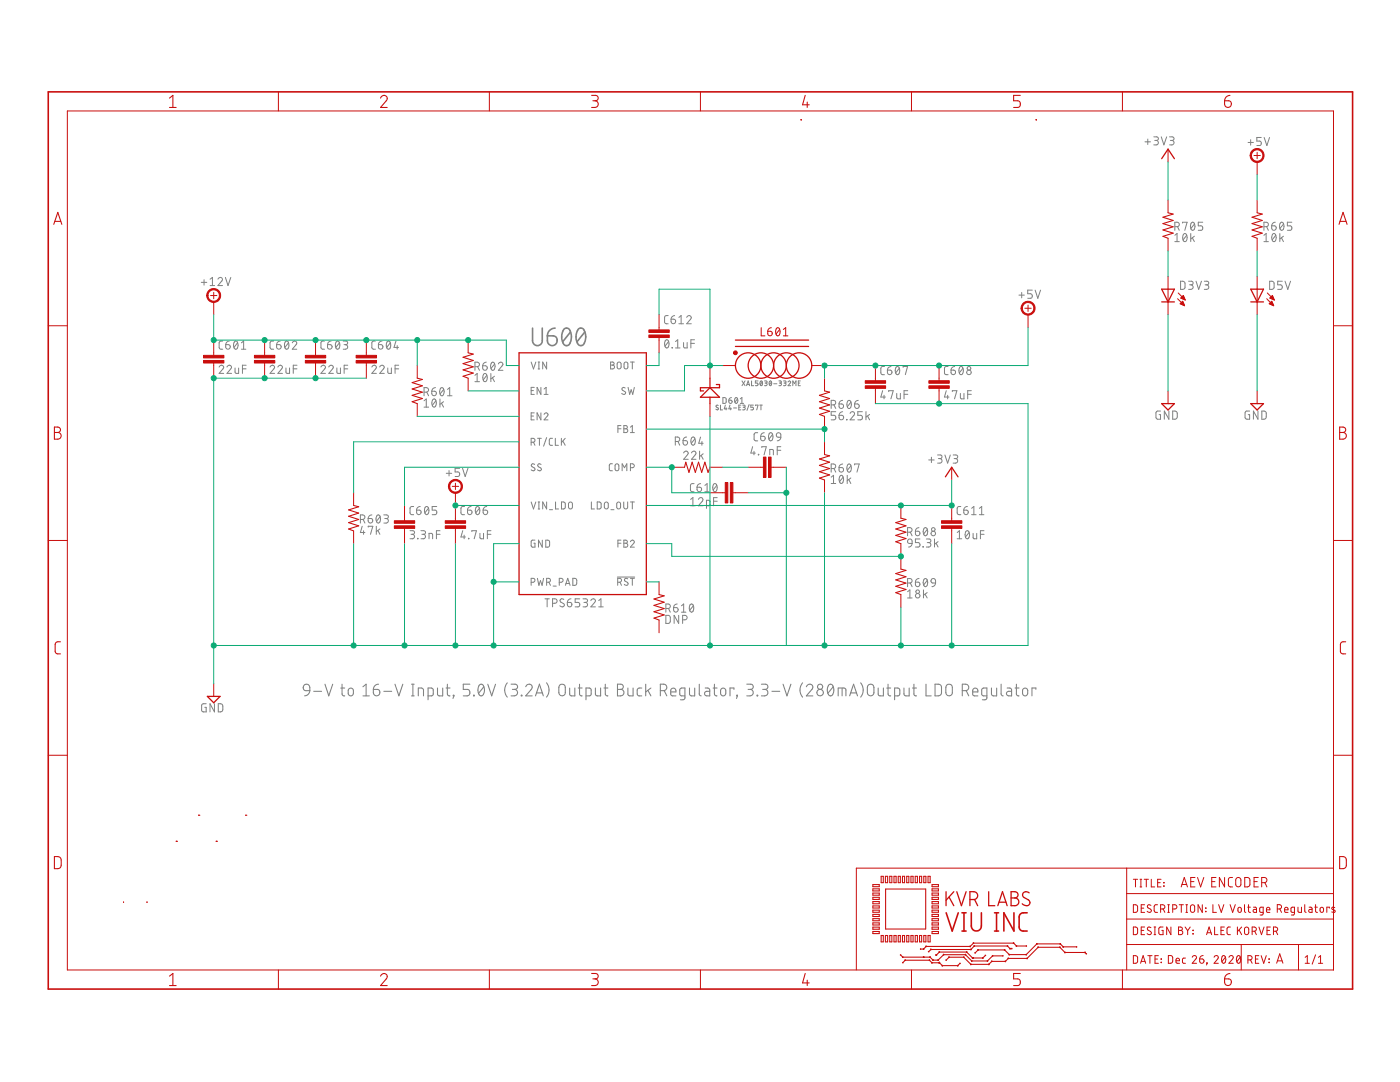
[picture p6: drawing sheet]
<svg xmlns="http://www.w3.org/2000/svg" width="279mm" height="216mm" viewBox="0 0 279 216" stroke-linecap="round" stroke-linejoin="round" font-family="sans-serif">
<g fill="none" stroke="#808080" stroke-width=".21">
<path d="M60.6 136.8a.66 .66 0 0 1 .8-.3 .66 .66 0 0 1 .4 .7v.6h-.8a.64 .64 0 0 1-.4-1zM61.8 137.8l-.3 .8-.7 .3M62.6 137.9h1.6M64.9 136.5l.7 2.4 .8-2.4M68 137.3h.8M68.3 136.5v2l.1 .2 .4 .2M69.6 137.5l.5-.2a.87 .87 0 0 1 0 1.6l-.4-.1-.2-.3zM72.4 138.9h1.3M72.4 137l.7-.5v2.4M74.5 137.6h.8a.65 .65 0 0 1 .5 .7 .65 .65 0 0 1-.7 .6 .65 .65 0 0 1-.6-.7zM75.5 136.5l-.7 .3-.3 .8M76.6 137.9h1.6"/>
<path d="M78.8 136.5l.8 2.4 .8-2.4M82.1 138.9h.6M82.1 136.5h.6M82.4 136.5v2.4M83.5 138.9v-1.6h.6l.4 .2v1.4M85.4 138.9l.8-.1 .2-.2v-1.1l-.2-.2h-.8v2.3M87.3 137.3v1.3l.4 .3h.6v-1.6M89 137.3h.8M89.3 136.5v2l.1 .2 .4 .2M90.5 138.7l.1 .2zM90.6 138.9l-.2 .5M93.8 136.5h-1.3v1.1h.7a.66 .66 0 0 1 .6 .6 .66 .66 0 0 1-.6 .7h-.7"/>
<path d="M94.5 138.7l.1 .2zM95.8 136.6a.66 .66 0 0 1 .7 .1 .66 .66 0 0 1 .2 .7 1.01 1.01 0 0 1-.8 1.4 1.6 1.6 0 0 1-.1-2.2zM96.6 137l-1.1 1.3M97.3 136.5l.8 2.4 .8-2.4M101.2 136.2a2.19 2.19 0 0 0 0 2.9M102 136.5h.8a.52 .52 0 0 1 .5 .5 .52 .52 0 0 1-.5 .6h-.5M102.6 137.6a.65 .65 0 0 1 .7 .6 .65 .65 0 0 1-.7 .7h-.6M104 138.7l.2 .2zM104.9 137a.64 .64 0 0 1 .9-.5 .64 .64 0 0 1 .2 1.1l-1.1 1.3h1.3M106.9 138.9l.8-2.4 .7 2.4M107.1 138.3h1.1M109.1 136.2a2.26 2.26 0 0 1 0 2.9"/>
<path d="M111.7 136.8a.64 .64 0 0 1 .7-.3 .64 .64 0 0 1 .4 .7v1a.65 .65 0 0 1-.6 .7 .65 .65 0 0 1-.7-.7zM113.7 137.3v1.3l.4 .3h.6v-1.6M115.4 137.3h.8M115.7 136.5v2l.2 .3 .3 .1M116.9 138.9l.9-.1 .2-.2v-1.1l-.2-.2h-.9v2.3M118.8 137.3l.1 1.3 .3 .3h.7v-1.6M120.5 137.3h.8M120.8 136.5v2l.1 .2 .4 .2M123.2 136.5h.7a.52 .52 0 0 1 .5 .5 .52 .52 0 0 1-.5 .6 .65 .65 0 0 1 .6 .6 .65 .65 0 0 1-.6 .7h-.7zM123.2 137.6h.7M125.3 137.3v1.3l.4 .3h.6v-1.6M128.1 137.3h-.7l-.2 .4 .1 1 .8 .2"/>
<path d="M128.9 136.5v2.4M129.3 137.8l.6 1.1M129.9 137.3l-1 .8M131.8 137.8h.6a.65 .65 0 0 0 .7-.6 .65 .65 0 0 0-.7-.7h-.6v2.4M132.6 137.8l.5 1.1M133.9 138.1h1a.54 .54 0 0 0-.4-.8 .54 .54 0 0 0-.6 .5l.1 .9 .9 .2M136.7 138.9l-.8-.1-.2-.2v-1.1l.2-.2h.8v1.9l-.2 .4h-.7M137.6 137.3v1.2l.1 .2 .3 .2h.6v-1.6M139.6 136.5v2.1l.3 .3M140.7 137.3h.7l.2 .4v1.2h-.5a.46 .46 0 0 1-.5-.5 .46 .46 0 0 1 .5-.5h.5M142.3 137.3h.8M142.6 136.5v2l.1 .2 .4 .2"/>
<path d="M143.9 137.5l.5-.2a.87 .87 0 0 1 0 1.6l-.3-.1-.3-.3zM146.5 137.6v-.3h-.8v1.6M147 138.7l.2 .2zM147.2 138.9l-.2 .5M149 136.5h.8a.52 .52 0 0 1 .5 .5 .52 .52 0 0 1-.5 .6h-.5M149.7 137.6a.65 .65 0 0 1 .6 .6 .65 .65 0 0 1-.6 .7h-.7M151.1 138.7l.1 .2zM152 136.5h.7a.52 .52 0 0 1 .6 .5 .52 .52 0 0 1-.6 .6h-.5M152.6 137.6a.65 .65 0 0 1 .6 .6 .65 .65 0 0 1-.6 .7h-.6M154.1 137.9h1.5M156.3 136.5l.8 2.4 .7-2.4M160.2 136.2a2.26 2.26 0 0 0 0 2.9"/>
<path d="M160.9 137a.64 .64 0 0 1 .9-.5 .64 .64 0 0 1 .2 1.1l-1.1 1.3h1.3M165.4 136.7a.55 .55 0 0 1 .6-.1 .55 .55 0 0 1 .3 .5 1.32 1.32 0 0 1-.5 1.8 1.4 1.4 0 0 1-.4-2.2zM166.3 137l-1.1 1.3M167.3 138.9v-1.6h1.1l.3 .1 .1 1.5M168.1 137.3v1.6M169.6 138.9l.7-2.4 .8 2.4M169.8 138.3h1.1M171.8 136.2a2.26 2.26 0 0 1 0 2.9M173.2 136.8a.66 .66 0 0 1 .8-.3 .66 .66 0 0 1 .4 .7v1a.66 .66 0 0 1-.6 .7 .66 .66 0 0 1-.7-.7zM175.3 137.3v1.3l.3 .3h.7v-1.6M177 137.3h.8M177.2 136.5v2l.2 .2 .4 .2"/>
<path d="M178.5 138.9l.8-.1 .2-.2 .1-.9-.3-.4h-.8v2.3M180.4 137.3v1.2l.1 .2 .3 .2h.6v-1.6M182.1 137.3h.8M182.4 136.5v2.1l.5 .3M184.8 136.5v2.4h1M186.6 136.5h.9l.3 .3 .1 .4-.1 1.4a1.16 1.16 0 0 1-1.2 .3zM188.9 136.8a.64 .64 0 0 1 .7-.3 .64 .64 0 0 1 .5 .7v1a.65 .65 0 0 1-.7 .7 .65 .65 0 0 1-.6-.7zM192 137.8h.7a.65 .65 0 0 0 .6-.6 .65 .65 0 0 0-.6-.7h-.7v2.4M192.8 137.8l.5 1.1M194.1 138.1h1.1a.54 .54 0 0 0-.4-.8 .54 .54 0 0 0-.7 .5l.1 .9 1 .2M197 138.9l-.8-.1-.3-.2v-1.1l.3-.2h.8v1.9l-.3 .4h-.7M197.9 137.3v1.2l.1 .2 .3 .2h.6v-1.6"/>
<path d="M199.8 136.5v2l.1 .2 .3 .2M201 137.3h.7l.2 .2v1.4h-.6a.46 .46 0 0 1-.4-.5 .46 .46 0 0 1 .4-.5h.6M202.6 137.3h.8M202.8 136.5v2l.2 .2 .4 .2M204.2 137.5l.5-.2a.87 .87 0 0 1 0 1.6l-.4-.1-.2-.3zM206.7 137.6v-.3h-.7v1.6"/>
<circle cx="163.7" cy="138.2" r=".65"/>
<circle cx="163.7" cy="137" r=".52"/>
</g>
<g fill="none" stroke="#808080" stroke-width=".2">
<path d="M228.5 28.3h1.1M229.1 27.7v1.1M230.3 27.3h.5a.36 .36 0 0 1 .4 .4 .36 .36 0 0 1-.4 .3h-.3M230.7 28a.44 .44 0 0 1 .5 .5 .44 .44 0 0 1-.5 .4h-.4M231.8 27.3l.5 1.6 .5-1.6M233.4 27.3h.5a.36 .36 0 0 1 .4 .4 .36 .36 0 0 1-.4 .3h-.3M233.8 28a.44 .44 0 0 1 .5 .5 .44 .44 0 0 1-.5 .4h-.4M249.1 28.4h1M249.6 27.9v1.1M251.7 27.4h-.9v.8h.6a.45 .45 0 0 1 .3 .4 .45 .45 0 0 1-.3 .4h-.6M252.3 27.4l.5 1.6 .6-1.6M40.2 56.3h1.1"/>
<path d="M40.7 55.8v1.1M41.9 55.7l.5-.3v1.6M41.9 57h.9M43.5 55.7a.44 .44 0 0 1 .6-.3 .44 .44 0 0 1 .2 .7l-.8 .9h.9M45 55.4l.5 1.6 .6-1.6M203.3 58.9h1.1M203.9 58.4v1M206 57.9h-.9v.7h.6a.46 .46 0 0 1 .3 .5 .46 .46 0 0 1-.3 .4h-.6M206.6 57.9l.5 1.6 .6-1.6M234.5 45.2h.4a.44 .44 0 0 0 .5-.4 .44 .44 0 0 0-.5-.5h-.4v1.7M234.5 46.9l.4-.3v1.6M234.5 48.2h.9"/>
<path d="M235 45.2l.4 .8M235.6 56.1l.6 .1 .3 .2v1.1l-.3 .2h-.6zM236 44.5v-.2h.9l-.4 1.7M236.2 46.7l.3-.1a.97 .97 0 0 1 0 1.6 1 1 0 0 1-.3-1.5zM236.8 46.9l-.7 1M237.2 56.1h.6a.36 .36 0 0 1 .3 .4 .36 .36 0 0 1-.3 .3h-.4M237.6 46.6v1.6M237.7 56.8a.46 .46 0 0 1 .4 .5 .46 .46 0 0 1-.4 .4h-.5M237.8 44.4l.2-.1a.93 .93 0 0 1 0 1.7 1.02 1.02 0 0 1-.2-1.6zM238 47.5l.4 .7M238.4 47.1l-.8 .6M238.4 44.7l-.7 .9"/>
<path d="M238.7 56.1l.5 1.6 .6-1.6M240 44.3h-.9v.8h.6a.45 .45 0 0 1 .3 .4 .45 .45 0 0 1-.3 .5h-.6M240.3 56.1h.6a.36 .36 0 0 1 .3 .4 .36 .36 0 0 1-.3 .3h-.4M240.8 56.8a.46 .46 0 0 1 .4 .5 .46 .46 0 0 1-.4 .4h-.5M252.2 45.2h.5a.44 .44 0 0 0 .4-.4 .44 .44 0 0 0-.4-.5h-.5v1.7M252.2 48.2h.9M252.2 46.9l.5-.3v1.6M252.8 45.2l.3 .8M253.4 56.1l.6 .1 .3 .2v1.1l-.3 .2h-.6zM253.8 45.1h.5a.45 .45 0 0 1 .4 .5 .45 .45 0 0 1-.5 .4 .45 .45 0 0 1-.4-.5zM254 46.7l.3-.1a.97 .97 0 0 1 0 1.6 1 1 0 0 1-.3-1.5zM254.5 44.3l-.4 .2-.3 .6"/>
<path d="M254.6 46.9l-.7 1M255.4 46.6v1.6M255.6 44.4l.2-.1a.95 .95 0 0 1 0 1.7 .98 .98 0 0 1-.2-1.6zM255.7 47.5l.4 .7M255.9 56.1h-.9v.7h.5a.46 .46 0 0 1 .4 .5 .46 .46 0 0 1-.4 .4h-.5M256.1 47.1l-.7 .6M256.2 44.7l-.8 .9M256.5 56.1l.5 1.6 .6-1.6M257.8 44.3h-.9v.8h.6a.45 .45 0 0 1 .3 .4 .45 .45 0 0 1-.3 .5h-.6M43.7 73.2a.45 .45 0 0 1 .7-.3 .45 .45 0 0 1 .1 .7l-.8 .9h.9M44.4 68.1h-.4l-.3 .3 .1 1.2 .6 .1M45 68.8h.6a.45 .45 0 0 1 .3 .5 .45 .45 0 0 1-.4 .4 .45 .45 0 0 1-.5-.5z"/>
<path d="M45.3 73.2a.44 .44 0 0 1 .6-.3 .44 .44 0 0 1 .2 .7l-.8 .9h.9M45.8 68.1l-.6 .2-.2 .5M46.8 68.2l.3-.1a.95 .95 0 0 1 0 1.6 1 1 0 0 1-.3-1.5zM46.9 73.4v.9l.3 .2h.4v-1.1M47.4 68.4l-.7 .9M48.2 69.7h.9M48.2 68.4l.4-.3v1.6M48.4 73.6h.7M49.1 72.9h-.7v1.6M53.9 73.2a.44 .44 0 0 1 .6-.3 .44 .44 0 0 1 .2 .7l-.8 .9h.9M54.6 68.1h-.5l-.2 .3 .1 1.2 .6 .1M55.2 68.8h.6a.45 .45 0 0 1 .3 .5 .45 .45 0 0 1-.5 .4 .45 .45 0 0 1-.4-.5z"/>
<path d="M55.5 73.2a.44 .44 0 0 1 .6-.3 .44 .44 0 0 1 .1 .7l-.7 .9h.9M55.9 68.1h-.2a.66 .66 0 0 0-.5 .7M57 68.2l.2-.1a.97 .97 0 0 1 0 1.6 1.02 1.02 0 0 1-.2-1.5zM57.1 73.4v.9l.2 .2h.5v-1.1M57.6 68.4l-.7 .9M58.3 68.4a.44 .44 0 0 1 .7-.3 .44 .44 0 0 1 .1 .7l-.8 .9h.9M58.5 73.6h.8M59.3 72.9h-.8v1.6M64.1 73.2a.44 .44 0 0 1 .6-.3 .44 .44 0 0 1 .1 .7l-.7 .9h.9M64.8 68.1h-.5l-.2 .3v1l.2 .3h.5M65.4 68.8h.5a.45 .45 0 0 1 .4 .5 .45 .45 0 0 1-.5 .4 .45 .45 0 0 1-.4-.5zM65.6 73.2a.44 .44 0 0 1 .6-.3 .44 .44 0 0 1 .2 .7l-.8 .9h.9"/>
<path d="M66.1 68.1l-.6 .2-.1 .5M67.1 68.2l.3-.1a.97 .97 0 0 1 0 1.6 1.02 1.02 0 0 1-.3-1.5zM67.2 73.4v.9l.3 .2h.4v-1.1M67.7 68.4l-.7 .9M68.5 68.1h.5a.36 .36 0 0 1 .4 .3 .36 .36 0 0 1-.4 .4h-.3M68.7 73.6h.7M68.9 68.8a.46 .46 0 0 1 .5 .4 .46 .46 0 0 1-.5 .5h-.4M69.4 72.9h-.7v1.6M74.2 73.2a.44 .44 0 0 1 .6-.3 .44 .44 0 0 1 .2 .7l-.8 .9h.9M74.9 68.1h-.5l-.2 .3v1l.2 .3h.5M75.5 68.8h.6a.45 .45 0 0 1 .3 .5 .45 .45 0 0 1-.4 .4 .45 .45 0 0 1-.5-.5zM75.8 73.2a.44 .44 0 0 1 .6-.3 .44 .44 0 0 1 .1 .7l-.7 .9h.9"/>
<path d="M76.2 68.1l-.6 .2-.1 .5M77.3 68.2l.2-.1a.97 .97 0 0 1 0 1.6 1.02 1.02 0 0 1-.2-1.5zM77.4 73.4v.9l.2 .2h.5v-1.1M77.9 68.4l-.7 .9M78.8 73.6h.8M79 68.1l-.4 1.2h.9M79.3 69v.7M79.6 72.9h-.8v1.6M84.6 78.3h.5a.46 .46 0 0 0 .4-.5 .46 .46 0 0 0-.4-.5h-.5v1.7M84.6 80l.5-.4v1.6M85.2 78.3l.3 .7M86.2 78.1h.5a.45 .45 0 0 1 .4 .5 .45 .45 0 0 1-.5 .4 .45 .45 0 0 1-.4-.5z"/>
<path d="M86.4 79.7l.2-.1a.97 .97 0 0 1 0 1.6 1 1 0 0 1-.2-1.5zM86.9 77.3l-.4 .2-.3 .6M87 80l-.7 .9M87.8 79.6v1.6M87.9 77.4l.3-.1a.97 .97 0 0 1 0 1.7 1.02 1.02 0 0 1-.3-1.6zM88.6 77.7l-.8 .9M89.3 77.7l.4-.4v1.7M89.3 79h.9M94.8 73.2h.4a.46 .46 0 0 0 .5-.5 .46 .46 0 0 0-.5-.4h-.4v1.6M94.8 74.9l.4-.4v1.7M94.8 76.2h.9M95.3 73.2l.4 .7"/>
<path d="M96.3 73h.6a.45 .45 0 0 1 .3 .5 .45 .45 0 0 1-.4 .4 .45 .45 0 0 1-.5-.5zM96.5 74.6l.3-.1a.97 .97 0 0 1 0 1.7 1.02 1.02 0 0 1-.3-1.6zM97 72.3l-.4 .1-.3 .6M97.2 74.9l-.8 .9M98 74.5v1.7M98.1 72.4l.2-.1a.95 .95 0 0 1 0 1.6 1.04 1.04 0 0 1-.2-1.5zM98.3 75.4l.4 .8M98.7 75.1l-.7 .5M98.7 72.6l-.7 .9M99.5 72.6a.44 .44 0 0 1 .6-.3 .44 .44 0 0 1 .1 .7l-.7 .9h.9M106 77.9h.5M106 72.2l.5 1.4 .4-1.4"/>
<path d="M106.6 77.3h-.6v1.4h.6M107.4 73.6h.3M107.4 72.2h.3M107.5 72.2v1.4M107.9 77.3v1.4l-.7-1.4v1.4M108.6 78.7h.8M108.6 77.6l.4-.3v1.4M109.1 72.2v1.4l-.8-1.4v1.4M121.9 72.2l.6 .1 .1 .3-.3 .3a.38 .38 0 0 1 .3 .3 .38 .38 0 0 1-.3 .4h-.4zM121.9 72.9h.4M123.3 72.3l.2-.1 .3 .1 .2 .9a.39 .39 0 0 1-.4 .4 .39 .39 0 0 1-.4-.4zM124.7 72.3l.2-.1 .3 .1 .1 .9a.38 .38 0 0 1-.4 .4 .38 .38 0 0 1-.4-.4z"/>
<path d="M124.8 77.4l-.4-.1-.3 .3 .1 .2 .5 .3a.35 .35 0 0 1 0 .6 .35 .35 0 0 1-.5-.1l-.1-.1M125.3 77.3l.4 1.4 .3-.9 .3 .9 .3-1.4M125.8 72.2h.8M126.2 72.2v1.4M132.8 67.9l.3-.1a.97 .97 0 0 1 0 1.6 1.02 1.02 0 0 1-.3-1.5zM133.3 63h-.5l-.2 .3 .1 1.1 .1 .2h.5M133.4 68.2l-.7 .9M133.9 63.7h.6a.45 .45 0 0 1 .3 .5 .45 .45 0 0 1-.4 .4 .45 .45 0 0 1-.5-.4zM134.1 69.3l.1 .1zM134.6 63l-.4 .1-.3 .6M134.8 69.4h.9M134.8 68.2l.5-.4v1.6"/>
<path d="M135.5 64.6h.9M135.5 63.3l.4-.3v1.6M136.4 68.3v1l.3 .1h.4v-1.1M137.1 63.3a.44 .44 0 0 1 .6-.3 .44 .44 0 0 1 .1 .7l-.7 .9h.9M137.9 68.5h.7M138.6 67.8h-.7v1.6M144.3 79.3l.4 .1 .2 .1v.8l-.2 .2h-.4zM145.5 79.8h.3a.32 .32 0 0 1 .3 .4 .32 .32 0 0 1-.3 .3 .32 .32 0 0 1-.3-.3zM146 79.3a.51 .51 0 0 0-.5 .5M146.7 79.4h.1a.58 .58 0 0 1 .5 .5 .58 .58 0 0 1-.5 .6l-.2-.6zM147.2 79.6l-.5 .6M147.7 79.6l.4-.3v1.2"/>
<path d="M148.1 76l.6 1M148.7 76l-.6 1M149 77l.3-1 .3 1M149.1 76.7h.4M150 76v1h.4M151.3 76h-.6v.4l.5 .1 .1 .1-.1 .3-.5 .1M151.8 76.1a.44 .44 0 0 1 .4 .4 .44 .44 0 0 1-.4 .4l-.1-.4zM152.1 76.2l-.4 .6M152.6 76l.5 .1-.1 .3h-.3M152.8 76.4l.3 .4-.3 .2h-.2M153.6 76.1a.44 .44 0 0 1 .4 .4 .44 .44 0 0 1-.4 .4l-.1-.2zM154 76.2l-.5 .6"/>
<path d="M154.4 76.6h.6M155.4 76l.5 .1v.3h-.3M155.7 76.4l.2 .1v.4l-.5 .1M156.4 76h.3l.2 .2-.1 .2h-.3M156.6 76.4l.2 .1v.4l-.4 .1M157.3 76.2a.26 .26 0 0 1 .3-.2 .26 .26 0 0 1 .1 .4l-.4 .6h.5M158.2 77v-1l.3 .5 .4-.5v1M159.3 76.4h.3M159.7 76h-.4v1h.4M168.2 79.9l-.6 .3-.2 .4M169.2 80l.3-.1a.97 .97 0 0 1 0 1.6 1.02 1.02 0 0 1-.3-1.5zM171.3 79.9l-.4 .1-.3 .6"/>
<path d="M176.1 78l-.3 1.2h.9M176.4 78.9v.7M176.5 73.1l-.5 .1-.2 .3 .1 1.2 .6 .1M177.1 73.9h.6a.45 .45 0 0 1 .3 .5 .45 .45 0 0 1-.5 .3 .45 .45 0 0 1-.4-.4zM177.4 78.1v-.1h.9l-.5 1.6M177.8 73.1l-.2 .1a.66 .66 0 0 0-.5 .7M178.9 73.2l.2-.1a.97 .97 0 0 1 0 1.7 1.02 1.02 0 0 1-.2-1.6zM179 78.5v.9l.2 .2h.5v-1.1M179.5 73.5l-.7 .9M180.2 73.3v-.2h.9l-.4 1.7M180.4 78.7h.8M181.2 78h-.8v1.6"/>
<path d="M188.8 78l-.3 1.2h.9M189.1 78.9v.7M189.2 73.1l-.5 .1-.2 .3v1l.2 .2 .5 .1M189.8 73.9h.5a.45 .45 0 0 1 .4 .4 .45 .45 0 0 1-.5 .5 .45 .45 0 0 1-.4-.5zM190.1 78.1v-.1h.9l-.5 1.6M190.5 73.1l-.6 .3-.1 .5M191.6 73.2l.2-.1a.97 .97 0 0 1 0 1.7 1.02 1.02 0 0 1-.2-1.6zM191.7 78.5v.9l.2 .2h.5v-1.1M192.2 73.5l-.7 .9M193.1 78.7h.7M193.8 78h-.7v1.6M84.6 81.2h.9"/>
<path d="M88.1 80.5l.4 .7M88.5 80.2l-.7 .5M89.1 94.4h1M89.6 93.9v1.1M91.7 93.5h-.9v.7h.6a.46 .46 0 0 1 .3 .4 .46 .46 0 0 1-.3 .5h-.6M92.3 93.5l.5 1.6 .6-1.6M106 88.2h.4a.39 .39 0 0 0 .4-.3 .39 .39 0 0 0-.4-.4h-.4v1.4M106 83h.5M106.5 88.2l.3 .7M106.6 82.4h-.6v1.4h.6M106.7 92.7l-.5-.1-.2 .3 .6 .5a.35 .35 0 0 1 .1 .5 .35 .35 0 0 1-.6 0l-.1-.2M107.3 87.5h.7"/>
<path d="M107.7 87.5v1.4M107.9 82.4v1.4l-.7-1.4v1.4M108 92.7l-.5-.1-.2 .3 .2 .2 .4 .3a.35 .35 0 0 1 0 .5 .35 .35 0 0 1-.5 0l-.1-.2M108.6 82.7a.38 .38 0 0 1 .5-.3 .38 .38 0 0 1 .1 .6l-.6 .8h.8M109.1 87.3l-.6 1.7M110.3 87.5h-.5l-.2 .3 .1 .9 .1 .1 .5 .1M110.8 87.5v1.4h.6M112 87.5v1.4M112.3 88l.5 .9M112.8 87.5l-.8 .8M122.2 92.5l-.4 .1-.2 .3v.8l.2 .2h.4M122.9 92.7l.2-.2 .3 .2 .1 .9a.38 .38 0 0 1-.4 .3 .38 .38 0 0 1-.4-.3z"/>
<path d="M123.3 85.6h.6M123.9 84.9h-.6v1.4M124.2 93.9v-1.4l.4 .8 .5-.8v1.4M124.5 84.9l.6 .1 .1 .3-.3 .3a.38 .38 0 0 1 .4 .3 .38 .38 0 0 1-.4 .4h-.4zM124.5 85.6h.4M125.8 93.3h.4a.39 .39 0 0 0 .4-.4 .39 .39 0 0 0-.4-.4h-.4v1.4M125.8 85.2l.4-.3v1.4M125.8 86.3h.8M134.8 88.1h.4a.44 .44 0 0 0 .5-.4 .44 .44 0 0 0-.5-.5h-.4v1.6M135.3 88.1l.4 .7M136.3 87.9h.6a.45 .45 0 0 1 .3 .5 .45 .45 0 0 1-.5 .4 .45 .45 0 0 1-.4-.4zM136.4 90.4a.44 .44 0 0 1 .7-.4 .44 .44 0 0 1 .1 .7l-.8 1h1"/>
<path d="M137 87.2l-.4 .1-.3 .6M137.8 99.7l.5-.4v1.6M138 90.4a.44 .44 0 0 1 .6-.4 .44 .44 0 0 1 .2 .7l-.8 1h.9M138.1 87.3l.2-.1a.97 .97 0 0 1 0 1.6 1.01 1.01 0 0 1-.2-1.5zM138.5 96.5h-.5l-.2 .4 .1 1.1 .6 .1M138.7 87.6l-.7 .9M139.1 97.2h.6a.45 .45 0 0 1 .3 .5 .45 .45 0 0 1-.5 .4 .45 .45 0 0 1-.4-.4zM139.4 99.7a.45 .45 0 0 1 .6-.4 .45 .45 0 0 1 .2 .7l-.8 .9h.9M139.6 90v1.7M139.8 87.2l-.4 1.3h.9M139.8 96.5l-.4 .1-.3 .6M139.9 90.9l.4 .8"/>
<path d="M140.1 88.1v.7M140.3 90.6l-.7 .5M140.7 98.1h.9M140.7 96.9l.4-.4v1.6M142.4 96.6l.3-.1a.97 .97 0 0 1 0 1.6 1.03 1.03 0 0 1-.3-1.5zM143 96.9l-.7 .9M143.1 99.3h-.7v1.6M143.3 80.9l-.2-.1-.2 .2 .5 .5v.2l-.2 .1-.3-.2M143.8 80.8v1h.4M144.8 80.8l-.3 .8h.6M144.9 81.4v.4M145.7 80.8l-.2 .8h.5"/>
<path d="M145.8 81.4v.4M146.4 81.4h.6M147.4 81.3h.4M147.7 80.5h.7M147.8 80.8h-.4v1h.4M148.2 80.8l.5 .1v.3l-.2 .1M148.3 81.3h.2M148.5 81.3l.2 .1v.3l-.5 .1M149.5 80.7l-.4 1.2M150.2 89.1l-.4 1.3h.9M150.4 80.8h-.6v.5h.5l.1 .2-.1 .2-.5 .1M150.5 90v.8"/>
<path d="M150.8 80.9v-.1h.5l-.3 1M151.2 86.3l-.5 .1-.2 .3v1l.4 .3h.3M151.3 90.7l.1 .1zM151.6 80.8h.5M151.8 87.1h.5a.45 .45 0 0 1 .4 .5 .45 .45 0 0 1-.5 .4 .45 .45 0 0 1-.4-.5zM151.9 80.8v1M152 89.3v-.2h.9l-.4 1.7M152.5 86.3a.7 .7 0 0 0-.7 .8M153.6 86.4l.2-.1a.97 .97 0 0 1 0 1.7 1.02 1.02 0 0 1-.2-1.6zM153.6 90.8v-1.1l.7 .1v1M154.2 86.7l-.7 .9M155.1 86.5l.3-.2 .3 .2 .1 .7-.8-.1-.1-.3z"/>
<path d="M155.1 89.9h.7M155.8 87.2l-.1 .5-.6 .3M155.8 89.1h-.7v1.7M165.9 93.5h.4a.46 .46 0 0 0 .5-.5 .46 .46 0 0 0-.5-.4h-.4v1.6M165.9 80.8h.4a.46 .46 0 0 0 .5-.5 .46 .46 0 0 0-.5-.4h-.4v1.6M165.9 95.2l.4-.4v1.7M165.9 96.5h.9M166.4 93.5l.4 .7M166.4 80.8l.4 .7M166.8 82.1h-.9v.8h.5a.46 .46 0 0 1 .4 .4 .46 .46 0 0 1-.4 .5h-.5M167.4 82.9h.6a.45 .45 0 0 1 .4 .5 .45 .45 0 0 1-.5 .4 .45 .45 0 0 1-.5-.5zM167.4 93.3h.6a.45 .45 0 0 1 .4 .5 .45 .45 0 0 1-.5 .4 .45 .45 0 0 1-.5-.4z"/>
<path d="M167.4 80.6h.6a.45 .45 0 0 1 .4 .5 .45 .45 0 0 1-.5 .4 .45 .45 0 0 1-.5-.4zM167.7 95l.2-.2a.95 .95 0 0 1 0 1.7 1.06 1.06 0 0 1-.2-1.5zM168.2 82.1l-.6 .3-.2 .5M168.2 92.6l-.6 .3-.2 .4M168.3 95.2l-.8 .9M169 83.7v.1zM169.1 94.8v1.7M169.2 92.7l.3-.1a.97 .97 0 0 1 0 1.6 1.02 1.02 0 0 1-.3-1.5zM169.4 95.7l.4 .8M169.7 82.5a.44 .44 0 0 1 .6-.3 .44 .44 0 0 1 .1 .7l-.7 .9h.8M169.8 95.4l-.7 .5M169.8 92.9l-.7 1"/>
<path d="M169.8 80.2l-.7 1M170.6 80.6h.5a.45 .45 0 0 1 .4 .5 .45 .45 0 0 1-.5 .4 .45 .45 0 0 1-.4-.4zM170.6 92.8v-.2h.9l-.5 1.6M172.1 82.1h-.9v.8h.5a.46 .46 0 0 1 .4 .4 .46 .46 0 0 1-.4 .5h-.5M172.8 82.1v1.7M173.1 83l.4 .8M173.5 82.7l-.7 .5M185.4 91.8h1M185.9 91.2v1.1M187.1 90.8h.5a.36 .36 0 0 1 .4 .3 .36 .36 0 0 1-.4 .4h-.3M187.6 91.5a.46 .46 0 0 1 .4 .5 .46 .46 0 0 1-.4 .4h-.5M188.6 90.8l.5 1.6 .6-1.6"/>
<path d="M190.2 90.8h.6a.36 .36 0 0 1 .3 .3 .36 .36 0 0 1-.3 .4h-.4M190.7 91.5a.46 .46 0 0 1 .4 .5 .46 .46 0 0 1-.4 .4h-.5M231.6 82l-.8 .1-.1 .3 .1 1.1 .8 .2v-1h-.3M233.3 82v1.7l-.9-1.7v1.7M234 82l.8 .1a1.33 1.33 0 0 1 .1 1.3l-.2 .2-.7 .1zM249.4 82l-.8 .1-.1 .3 .1 1.1 .8 .2v-1h-.3M251.1 82v1.7l-1-1.7v1.7M251.8 82l.6 .1 .3 .2v1.1l-.3 .2-.6 .1zM71.9 103.7h.5a.46 .46 0 0 0 .4-.5 .46 .46 0 0 0-.4-.5h-.5v1.7M72.3 105l-.4 1.3h.9M72.5 103.7l.3 .7M72.6 105.9v.7"/>
<path d="M73.5 103.5h.5a.46 .46 0 0 1 .4 .5 .46 .46 0 0 1-.5 .4 .46 .46 0 0 1-.4-.5zM73.5 105.2v-.2h.9l-.5 1.6M74.2 102.7l-.4 .2-.3 .6M75.1 105v1.6M75.2 102.8l.3-.1a.97 .97 0 0 1 0 1.7 1.02 1.02 0 0 1-.3-1.6zM75.4 105.9l.4 .7M75.8 105.5l-.7 .6M75.9 103.1l-.8 .9M76.6 102.7h.6a.36 .36 0 0 1 .3 .4 .36 .36 0 0 1-.3 .4h-.4M77 103.5a.46 .46 0 0 1 .5 .4 .46 .46 0 0 1-.5 .5h-.4M81.8 105.9h.6a.36 .36 0 0 1 .3 .4 .36 .36 0 0 1-.3 .3h-.4M82.3 106.6a.44 .44 0 0 1 .4 .5 .44 .44 0 0 1-.4 .4h-.5"/>
<path d="M82.5 101.1h-.4l-.3 .3 .1 1.1 .3 .2h.3M83.1 101.8h.6a.45 .45 0 0 1 .3 .5 .45 .45 0 0 1-.4 .4 .45 .45 0 0 1-.5-.5zM83.3 107.4l.1 .1zM83.9 101.1l-.5 .1-.3 .6M84 105.9h.6a.36 .36 0 0 1 .3 .4 .36 .36 0 0 1-.3 .3h-.4M84.5 106.6a.44 .44 0 0 1 .4 .5 .44 .44 0 0 1-.4 .4h-.5M84.9 101.2l.3-.1a.97 .97 0 0 1 0 1.6 1.03 1.03 0 0 1-.3-1.5zM85.5 101.4l-.7 .9M85.6 107.5v-1.1l.7 .2v.9M87.1 106.6h.7M87.2 101.1h-.9v.7h.5a.46 .46 0 0 1 .4 .4 .46 .46 0 0 1-.4 .5h-.5M87.8 105.9h-.7v1.6"/>
<path d="M92.4 105.9l-.4 1.2h.9M92.6 106.8v.7M92.7 101.1h-.5l-.2 .3v1.1l.2 .2h.5M93.3 101.8h.5a.45 .45 0 0 1 .4 .5 .45 .45 0 0 1-.5 .4 .45 .45 0 0 1-.4-.5zM93.5 107.4l.1 .1zM94 101.1l-.4 .1-.3 .6M94.2 106.1v-.2h.9l-.5 1.6M95.1 101.2l.2-.1a.97 .97 0 0 1 0 1.6 1.03 1.03 0 0 1-.2-1.5zM95.7 101.4l-.7 .9M95.8 106.4v.9l.1 .2h.6v-1.1M96.4 101.8h.6a.45 .45 0 0 1 .3 .5 .45 .45 0 0 1-.5 .4 .45 .45 0 0 1-.4-.5zM97.1 101.1l-.4 .1-.3 .6"/>
<path d="M97.3 106.6h.7M98 105.9h-.7v1.6M106 116.2h.4a.39 .39 0 0 0 .4-.4 .39 .39 0 0 0-.4-.4h-.4v1.4M106 100.2l.5 1.4 .4-1.4M106.8 107.8h-.6l-.2 .2v.9l.2 .3h.6v-.8h-.3M107.3 115.4l.2 1.4 .4-.9 .3 .9 .3-1.4M107.4 101.6h.3M107.4 100.2h.3M107.5 100.2v1.4M108.2 107.8v1.4l-.7-1.4v1.4M108.8 119.5h.8M108.9 107.8h.6l.2 .2v.9l-.2 .3h-.6z"/>
<path d="M109.1 116.2h.4a.39 .39 0 0 0 .4-.4 .39 .39 0 0 0-.4-.4h-.4v1.4M109.1 100.2v1.4l-.8-1.4v1.4M109.2 119.5v1.6M109.6 116.2l.3 .6M109.7 101.7h.6M110.4 116.9h.6M110.9 100.2v1.4h.6M111.6 116.2h.4a.39 .39 0 0 0 .4-.4 .39 .39 0 0 0-.4-.4h-.4v1.4M112.1 100.2h.5l.2 .2v.9l-.2 .2-.5 .1zM112.5 119.6a.41 .41 0 0 0-.5-.1 .41 .41 0 0 0-.2 .6l.6 .3a.38 .38 0 0 1 .2 .5 .38 .38 0 0 1-.5 .2l-.4-.2M112.8 116.8l.5-1.4 .5 1.4M112.9 116.4h.7"/>
<path d="M113.6 100.3l.3-.1 .3 .2v.8a.39 .39 0 0 1-.4 .4 .39 .39 0 0 1-.3-.4zM114 119.5l-.5 .1-.3 .6M114.3 115.4h.6l.2 .2v.8l-.2 .4h-.6zM115.7 119.5h-.9v.7h.5a.45 .45 0 0 1 .4 .4 .45 .45 0 0 1-.4 .5h-.5M116.4 119.5h.5a.36 .36 0 0 1 .4 .3 .36 .36 0 0 1-.4 .4h-.4M117.9 119.8a.44 .44 0 0 1 .7-.3 .44 .44 0 0 1 .1 .7l-.8 .9h.9M118 100.2v1.4h.6M119.2 100.2h.5l.3 .2v.9l-.3 .2-.5 .1zM119.5 119.8l.4-.3v1.6M120.7 100.3l.3-.1 .4 .2v.8a.39 .39 0 0 1-.4 .4 .39 .39 0 0 1-.4-.4zM121.9 101.7h.6M123.2 100.3l.3-.1 .3 .2v.8a.38 .38 0 0 1-.3 .4 .38 .38 0 0 1-.4-.4z"/>
<path d="M123.2 115.1h3.5M123.3 116.2h.4a.39 .39 0 0 0 .3-.4 .39 .39 0 0 0-.3-.4h-.4v1.4M123.3 108.4h.6M123.7 116.2l.3 .6M123.9 107.8h-.6v1.4M124.5 100.2v1a.39 .39 0 0 0 .4 .4 .39 .39 0 0 0 .4-.4v-1M124.5 107.8l.6 .1 .1 .3-.3 .2a.39 .39 0 0 1 .4 .4 .39 .39 0 0 1-.4 .4h-.4zM124.5 108.4h.4M125.3 115.5l-.5-.1-.2 .3 .1 .2 .5 .3a.38 .38 0 0 1 0 .6 .38 .38 0 0 1-.6-.2M125.8 108.1a.38 .38 0 0 1 .5-.3 .38 .38 0 0 1 .2 .6l-.7 .8h.8M125.8 100.2h.8M125.8 115.4h.8"/>
<path d="M126.2 100.2v1.4M126.2 115.4v1.4M137.8 100.9h.9M141 100.9l.6-.1 .1-.7-.1-.2-.6-.1v1.7M142.4 100h.7M181.1 106.2h.5a.46 .46 0 0 0 .4-.5 .46 .46 0 0 0-.4-.4h-.5v1.6M181.1 116.3h.5a.44 .44 0 0 0 .4-.4 .44 .44 0 0 0-.4-.5h-.5v1.7M181.1 118.1l.5-.4v1.6M181.1 119.3h.9M181.3 107.7l.3-.2 .3 .2 .1 .7-.8-.1-.1-.3zM181.7 106.2l.3 .7M181.7 116.3l.3 .8"/>
<path d="M182 108.4l-.3 .6-.4 .2M182.7 106h.5a.45 .45 0 0 1 .4 .5 .45 .45 0 0 1-.5 .4 .45 .45 0 0 1-.4-.5zM182.7 116.2h.5a.45 .45 0 0 1 .4 .5 .45 .45 0 0 1-.5 .4 .45 .45 0 0 1-.4-.5zM183.4 105.3l-.6 .3-.1 .4M183.4 115.4l-.6 .3-.1 .5M183.6 107.5h-.9v.8h.5a.45 .45 0 0 1 .4 .4 .45 .45 0 0 1-.4 .5h-.5M184.2 109.1l.1 .1zM184.3 117.7v1.6M184.4 105.4l.3-.1a.97 .97 0 0 1 0 1.6 1.02 1.02 0 0 1-.3-1.5zM184.4 115.5l.3-.1a.97 .97 0 0 1 0 1.7 1.03 1.03 0 0 1-.3-1.6zM184.6 118.6l.4 .7M184.9 107.5h.5a.36 .36 0 0 1 .4 .4 .36 .36 0 0 1-.4 .4h-.3"/>
<path d="M185 118.2l-.7 .6M185.1 105.6l-.8 1M185.1 115.8l-.8 .9M185.3 108.3a.44 .44 0 0 1 .5 .4 .44 .44 0 0 1-.5 .5h-.4M185.9 115.6l.4-.2 .3 .2 .1 .7-.8-.1-.1-.3zM186.5 107.5v1.7M186.7 116.3l-.1 .5-.6 .3M186.8 108.4l.4 .8M187.2 108.1l-.7 .5M191 107.5h.9M191 106.3l.5-.4v1.6M191.7 101.1h-.4l-.3 .3 .1 1.1 .3 .2h.3"/>
<path d="M192.3 101.8h.6a.45 .45 0 0 1 .3 .5 .45 .45 0 0 1-.4 .4 .45 .45 0 0 1-.5-.5zM192.8 106l.2-.1a.93 .93 0 0 1 0 1.6 1.02 1.02 0 0 1-.2-1.5zM193.1 101.1l-.5 .1-.3 .6M193.4 106.3l-.7 .8M193.9 102.7h.9M193.9 101.4l.5-.3v1.6M194.2 106.4v.9l.2 .2h.5v-1.1M195.5 102.7h.9M195.5 101.4l.4-.3v1.6M195.7 106.6h.7M196.4 105.9h-.7v1.6M110.3 120.4h.4a.44 .44 0 0 0 .5-.5 .44 .44 0 0 0-.5-.4h-.4v1.6"/>
<path d="M113.2 120.2h.6a.45 .45 0 0 1 .3 .5 .45 .45 0 0 1-.5 .4 .45 .45 0 0 1-.4-.5zM116.8 120.2a.44 .44 0 0 1 .5 .4 .44 .44 0 0 1-.5 .5h-.4M119.5 121.1h.9M132.9 122.8h.6l.3 .3v1l-.3 .3h-.6zM132.9 121.4h.4a.44 .44 0 0 0 .5-.4 .44 .44 0 0 0-.5-.5h-.4v1.7M133.4 121.4l.4 .8M134.4 121.2h.6a.45 .45 0 0 1 .3 .5 .45 .45 0 0 1-.4 .4 .45 .45 0 0 1-.5-.4zM135.1 120.5l-.5 .3-.2 .4M135.4 122.8v1.6l-.9-1.6v1.6M136 120.9l.4-.4v1.7M136 122.2h.9M136.2 123.7h.5a.44 .44 0 0 0 .4-.5 .44 .44 0 0 0-.4-.4h-.5v1.6"/>
<path d="M137.8 120.6l.2-.1a.97 .97 0 0 1 0 1.7 1.03 1.03 0 0 1-.2-1.6zM138.4 120.9l-.8 .9M41.1 140.4h-.5l-.3 .3-.1 1 .2 .3h.7v-.9h-.2M42.8 140.4v1.6l-.9-1.6v1.6M43.6 140.4l.6 .1 .2 .2 .1 .9-.3 .4h-.6z"/>
<circle cx="193.4" cy="74.3" r=".45"/>
<circle cx="193.4" cy="73.5" r=".36"/>
<circle cx="183.1" cy="118.1" r=".36"/>
<circle cx="183.1" cy="118.9" r=".46"/>
<circle cx="186.3" cy="106.5" r=".45"/>
<circle cx="186.3" cy="105.6" r=".36"/>
</g>
<path d="M106.3 65.5v2.5a.97 .97 0 0 0 1 1 .97 .97 0 0 0 .9-1v-2.5M109.2 67h1.2a.98 .98 0 0 1 .8 1.1 .98 .98 0 0 1-1 .9 .98 .98 0 0 1-1-1zM110.8 65.5l-.7 .1a1.51 1.51 0 0 0-.9 1.4M112.5 65.7a.81 .81 0 0 1 .9-.2 .81 .81 0 0 1 .5 .9 2.25 2.25 0 0 1-.6 2.5l-.2 .1a1.68 1.68 0 0 1-1-2.2zM113.9 66.3l-1.6 1.9M115.4 65.7a.81 .81 0 0 1 .9-.2 .81 .81 0 0 1 .5 .9 2.25 2.25 0 0 1-.7 2.5l-.2 .1a1.68 1.68 0 0 1-.9-2.2zM116.7 66.3l-1.6 1.9" fill="none" stroke="#808080" stroke-width=".32"/>
<g fill="none" stroke="#c90d0c" stroke-width=".2">
<path d="M55.6 18.3v3.8M97.7 18.3v3.8M139.8 18.3v3.8M181.9 18.3v3.8M224 18.3v3.8M13.4 22.1h252.7v171.4h-252.7zM233.1 29.8v2.5M233.1 39.9v2.6M250.3 31h1.2M250.9 30.4v1.3M250.9 32.3v2.5M250.9 39.9v2.6"/>
<path d="M42 59h1.3M42.7 58.3v1.3M233.1 47.5v2.6M233.1 55.2v7.6M235 59.6l1.4 1.4M235.1 58.5l1.4 1.4M235.6 59.5l.6-.5 .3 .9zM235.7 59.5h.7M235.8 59.4h.5M235.9 59.3h.4M236 59.6h.4M236 59.1h.2"/>
<path d="M236.1 59h.1M236.3 59.7h.2M250.9 47.5v2.6M250.9 55.2v7.6M252.8 59.6l1.4 1.4M252.9 58.5l1.4 1.4M253.4 59.5l.5-.5 .4 .9zM253.5 59.5h.7M253.5 59.4h.6M253.6 59.3h.5M253.8 59.6h.4M253.8 59.1h.2"/>
<path d="M253.9 59h.1M254 59.7h.3M9.6 65h3.8M42.7 60.2v2.6M42.7 67.9v3M42.7 72.4v3.1M52.8 67.9v3M52.8 72.4v3.1M63 67.9v3M63 72.4v3.1M73.1 67.9v3M73.1 72.4v3.1"/>
<path d="M83.3 72.9v2.6M93.4 67.9v2.5M93.4 75.5v2.5M131.5 62.8v3M131.5 67.4v3M141.7 72.9v2.6M144.2 72.9h2.6M151.9 65.4v1.6h.8M153.2 66.1h.6a.45 .45 0 0 1 .3 .5 .45 .45 0 0 1-.4 .4 .45 .45 0 0 1-.5-.4zM153.9 65.4l-.5 .3-.2 .4M155 65.5l.2-.1a.97 .97 0 0 1 0 1.6 1.02 1.02 0 0 1-.2-1.5zM155.6 65.7l-.7 1"/>
<path d="M156.3 67h.9M156.3 65.7l.5-.3v1.6M162 72.9h2.5M164.5 75.5v2.5M174.7 72.9v3.1M174.7 77.5v3M187.4 72.9v3.1M187.4 77.5v3M204.5 61.5h1.3M205.2 60.9v1.2M205.2 62.8v2.5M233.1 78v2.5"/>
<path d="M235.5 60.6l.5-.5 .4 .9zM235.6 60.6h.6M235.7 60.5h.5M235.7 60.7h.6M235.8 60.3h.3M235.9 60.2h.2M236 60.8h.3M236.3 60.9h.1M250.9 78v2.5M253.3 60.6l.5-.5 .4 .9zM253.3 60.6h.7M253.4 60.5h.6"/>
<path d="M253.5 60.7h.6M253.6 60.3h.3M253.7 60.2h.2M253.8 60.8h.3M254.1 60.9h.1M266.1 65h3.8M70.6 98.3v2.6M83.3 80.5v2.6M90.3 97h1.2M90.9 96.4v1.3M90.9 98.3v5.6M134.1 93.2h2.5"/>
<path d="M141.7 80.5v2.6M141.7 93.2h2.5M141.7 98.3h3M146.3 98.3h3M149.3 93.2h3.1M153.9 93.2h3M164.5 83.1v2.5M164.5 88.2v2.5M164.5 95.8v2.5M189.9 93.2v2.6M9.6 107.8h3.8M70.6 105.9v2.6"/>
<path d="M80.7 100.9v3M80.7 105.4v3.1M90.9 105.4v3.1M131.5 116.1v2.5M179.8 100.9v2.5M179.8 108.5v5.1M179.8 118.6v2.6M189.9 100.9v3M189.9 105.4v3.1M266.1 107.8h3.8M42.7 136.4v2.6M131.5 123.7v2.6"/>
<path d="M9.6 150.7h3.8M266.1 150.7h3.8M224.9 173.2v20.3M224.9 178.3h41.2M226.2 175.5h.8M226.6 175.5v1.5M227.5 177h.4M227.5 175.5h.4M227.7 175.5v1.5M228.3 175.5h.9M228.8 175.5v1.5M229.8 175.5v1.5h.6"/>
<path d="M231 176.1h.5M231.7 175.5h-.7v1.5h.7M232.2 176.1l.1 .1zM232.2 176.8h.1zM235.7 177l.6-1.9 .7 1.9M235.9 176.5h.9M237.6 175.9h.7M238.5 175.1h-.9v1.9h.9M239 175.1l.6 1.9 .6-1.9M241.8 175.9h.7M242.7 175.1h-.9v1.9h.9M244.4 175.1v1.9l-1-1.9v1.9"/>
<path d="M246 175.1h-.6l-.2 .4v1.2l.2 .2 .6 .1M246.7 175.3l.3-.2 .5 .2 .1 1.1a.52 .52 0 0 1-.5 .6 .52 .52 0 0 1-.5-.6zM248.4 175.1h.7l.3 .4v1.1l-.3 .3-.7 .1zM250.3 175.9h.6M251.1 175.1h-.8v1.9h.8M251.8 176.1h.5a.52 .52 0 0 0 .5-.5 .52 .52 0 0 0-.5-.5h-.5v1.9M252.4 176.1l.4 .9M266.1 173.2h-95.2v20.3M55.6 193.5v3.9M97.7 193.5v3.9M139.8 193.5v3.9M181.9 193.5v3.9"/>
<path d="M224 193.5v3.9M224.9 188.5h41.2M224.9 183.4h41.2M226.2 190.7h.6l.2 .2v1.1l-.2 .2h-.6zM226.2 185h.6l.2 .2v1l-.2 .3h-.6zM226.2 180.5l.6 .1 .2 .2v1l-.2 .2-.6 .1zM227.6 192.2l.5-1.5 .5 1.5M227.8 191.8h.7M227.8 185.7h.5M227.8 181.2h.5M228.4 180.5h-.6v1.6h.6M228.4 185h-.6v1.5h.6"/>
<path d="M229.1 190.7h.8M229.5 190.7v1.5M229.7 185.1a.4 .4 0 0 0-.5-.1 .4 .4 0 0 0-.2 .5l.6 .4a.41 .41 0 0 1 0 .6 .41 .41 0 0 1-.7-.2M229.7 180.7a.4 .4 0 0 0-.5-.1 .4 .4 0 0 0-.2 .5l.6 .3a.41 .41 0 0 1 0 .7 .41 .41 0 0 1-.7-.3M230.3 185h.4M230.3 186.5h.4M230.5 185v1.5M230.5 191.4h.5M231 180.5l-.5 .1-.2 .3 .1 .9 .1 .2 .5 .1M231.2 190.7h-.7v1.5h.7M231.6 181.4h.5a.42 .42 0 0 0 .4-.4 .42 .42 0 0 0-.4-.5h-.5v1.6M231.7 191.3l.1 .1z"/>
<path d="M231.7 192l.1 .1zM232.1 185h-.6l-.2 .2v1l.2 .3h.6v-.8h-.2M232.1 181.4l.4 .7M233 182.1h.4M233 180.5h.4M233.2 190.7h.6l.2 .2v.9l-.2 .4h-.6zM233.2 180.5v1.6M233.7 185v1.5l-.9-1.5v1.5M234 181.4h.5a.42 .42 0 0 0 .4-.4 .42 .42 0 0 0-.4-.5h-.5v1.6M234.7 191.7h.7a.37 .37 0 0 0-.3-.5 .37 .37 0 0 0-.4 .3l.1 .6 .6 .1M235.2 185l.7 .1v.4l-.3 .2a.42 .42 0 0 1 .5 .4 .42 .42 0 0 1-.5 .4h-.4zM235.2 185.7h.4"/>
<path d="M235.3 180.5h.9M235.8 180.5v1.6M236.5 185l.5 .7M236.6 191.2h-.4l-.2 .2v.7l.6 .1M236.7 182.1h.3M236.7 180.5h.3M236.8 180.5v1.6M237 185.7v.8M237.5 185l-.5 .7M237.7 180.7l.3-.2 .3 .2 .1 .9a.42 .42 0 0 1-.4 .5 .42 .42 0 0 1-.4-.5zM237.9 191a.42 .42 0 0 1 .6-.3 .42 .42 0 0 1 .2 .6l-.8 .9h.9M238.1 185.6v.1z"/>
<path d="M238.1 186.3v.1zM239.4 191.3h.5a.43 .43 0 0 1 .4 .5 .43 .43 0 0 1-.5 .4 .43 .43 0 0 1-.4-.4zM239.9 180.5v1.6l-.8-1.6v1.6M240.1 190.7l-.4 .1-.3 .5M240.6 181.2l.1 .1zM240.6 181.8l.1 .1zM240.8 186.5l.5-1.5 .5 1.5M240.8 192.1l.1 .1zM240.9 192.2l-.1 .4M240.9 186.1h.8M242.1 180.5v1.6h.7M242.3 191a.42 .42 0 0 1 .6-.3 .42 .42 0 0 1 .1 .6l-.7 .9h.8"/>
<path d="M242.4 185v1.5h.7M243.2 180.5l.5 1.6 .5-1.6M243.7 185.7h.5M244 190.8l.2-.1a.89 .89 0 0 1 0 1.5 1 1 0 0 1-.2-1.4zM244.3 185h-.6v1.5h.6M244.6 191l-.7 .9M245.3 191a.43 .43 0 0 1 .6-.3 .43 .43 0 0 1 .1 .6l-.7 .9h.8M245.5 180.5l.5 1.6 .5-1.6M245.6 185h-.5l-.2 .3v1l.2 .2h.5M247 190.8l.2-.1a.92 .92 0 0 1 0 1.5 .96 .96 0 0 1-.2-1.4zM247 185v1.5M247.2 181.1l.3-.1 .2 .2v.7l-.2 .2-.4-.2z"/>
<path d="M247.3 185.6l.5 .9M247.5 191l-.7 .9M247.7 188.5v5M247.8 185l-.8 .9M248.4 180.5v1.3l.2 .3M248.5 185.1l.3-.1 .3 .1 .1 1a.42 .42 0 0 1-.4 .4 .42 .42 0 0 1-.4-.4zM249 181h.5M249 191.5h.5a.42 .42 0 0 0 .4-.4 .42 .42 0 0 0-.4-.4h-.5v1.5M249.2 180.5v1.4l.3 .2M249.6 191.5l.3 .7M249.9 185.8h.4a.42 .42 0 0 0 .4-.4 .42 .42 0 0 0-.4-.4h-.4v1.5M250.1 181h.5l.2 .3v.8l-.6-.1-.1-.4 .7-.1"/>
<path d="M250.4 185.8l.3 .7M250.5 191.4h.6M251.2 190.7h-.7v1.5h.7M251.2 185l.6 1.5 .5-1.5M251.7 190.7l.5 1.5 .5-1.5M252.1 182.1l-.7-.2v-.6l.2-.3h.5v1.3l-.1 .2-.5 .1M252.8 181.5h.6a.36 .36 0 0 0-.2-.5 .36 .36 0 0 0-.4 .4v.6l.6 .1M252.9 185.7h.5M253.2 191.3l.1 .1zM253.2 192l.1 .1zM253.5 185h-.6v1.5h.6M254.1 185.8h.5a.42 .42 0 0 0 .4-.4 .42 .42 0 0 0-.4-.4h-.5v1.5"/>
<path d="M254.7 185.8l.3 .7M254.8 192.2l.6-1.9 .6 1.9M254.9 181.4h.4a.43 .43 0 0 0 .5-.5 .43 .43 0 0 0-.5-.4h-.4v1.6M254.9 191.7h1M255.4 181.4l.4 .7M256.4 181.5h.6a.36 .36 0 0 0-.2-.5 .36 .36 0 0 0-.4 .4v.6l.6 .1M258.3 182.1l-.6-.2-.1-.6 .2-.3h.5v1.3l-.1 .2-.5 .1M259 181l.1 .9 .2 .2h.4v-1.1M259.1 188.5v5M260.4 180.5v1.3l.3 .3M260.5 192.2h.8M260.5 191l.4-.3v1.5"/>
<path d="M261.3 181h.4l.2 .3v.8l-.6-.1-.1-.2v-.2l.7-.1M262.4 181h.5M262.6 180.5v1.4l.3 .2M262.6 190.5l-.7 1.9M263.1 192.2h.9M263.1 191l.4-.3v1.5M263.6 181.1l.3-.1 .2 .2v.5l-.2 .4-.4-.2-.1-.5zM265.3 181.2v-.2h-.5v1.1M266.4 181.1l-.4-.1-.2 .3 .6 .4v.2l-.1 .2-.5-.1"/>
</g>
<g fill="none" stroke="#c90d0c" stroke-width=".21">
<path d="M33.8 19.6l.7-.6v2.4M75.9 19.6a.66 .66 0 0 1 1-.5 .66 .66 0 0 1 .2 1l-1.2 1.3h1.4M118.1 19h.8a.54 .54 0 0 1 .5 .6 .54 .54 0 0 1-.5 .5h-.6M160.7 19l-.5 1.9h1.3M203.6 19h-1.3v1.1h.8a.68 .68 0 0 1 .5 .7 .68 .68 0 0 1-.5 .6h-.8M245.5 19l-.8 .3-.3 .8M33.8 21.4h1.4M118.7 20.1a.67 .67 0 0 1 .7 .7 .67 .67 0 0 1-.7 .6h-.6M159.9 23.9h.1M159.9 23.9v.1M161.1 20.4v1M206.8 23.9h.1"/>
<path d="M206.8 23.9h-.1M206.8 23.9v.1M244.4 20.1h.8a.68 .68 0 0 1 .5 .8 .68 .68 0 0 1-.7 .5 .68 .68 0 0 1-.6-.6zM10.7 44.8l.8-2.4 .8 2.4M10.9 44.2h1.2M233.1 42.5l1 .2-2 .6 2 .7-2 .6 2 .7-2 .6 2 .6-2 .7 1 .3M250.9 42.5l1 .2-2 .6 2 .7-2 .6 2 .7-2 .6 2 .6-2 .7 1 .3M267.2 44.8l.8-2.4 .8 2.4M267.4 44.2h1.2M83.3 75.5l1 .2-2 .6 2 .7-2 .6 2 .7-2 .6 2 .6-2 .7 1 .3M93.4 70.4l1 .3-2 .6 2 .6-2 .7 2 .6-2 .6 2 .6-2 .7 1 .4M164.5 78l1.1 .3-2.1 .6 2.1 .6-2.1 .7 2.1 .6-2.1 .6 2.1 .7-2.1 .6 1 .4"/>
<path d="M10.9 85.2h.6a.54 .54 0 0 1 .6 .6 .54 .54 0 0 1-.6 .5 .67 .67 0 0 1 .7 .7 .67 .67 0 0 1-.7 .6h-.6zM10.9 86.3h.6M136.6 93.2l.3-1 .6 2.1 .6-2.1 .7 2.1 .6-2.1 .6 2.1 .7-2.1 .6 2.1 .4-1.1M164.5 90.7l1.1 .3-2.1 .6 2.1 .6-2.1 .7 2.1 .6-2.1 .6 2.1 .7-2.1 .6 1 .4M267.4 85.2h.6a.54 .54 0 0 1 .6 .6 .54 .54 0 0 1-.6 .5 .67 .67 0 0 1 .7 .7 .67 .67 0 0 1-.7 .6h-.6zM267.4 86.3h.6M70.6 100.9l1 .2-2 .6 2 .7-2 .6 2 .7-2 .6 2 .6-2 .7 1 .3M131.5 118.6l1 .3-2 .6 2 .7-2 .6 2 .6-2 .7 2 .6-2 .6 1 .4M179.8 103.4l1 .3-2 .6 2 .6-2 .7 2 .6-2 .6 2 .7-2 .6 1 .4M179.8 113.6l1 .2-2 .6 2 .7-2 .6 2 .7-2 .6 2 .6-2 .7 1 .3M12.1 128.1h-.6a.54 .54 0 0 0-.5 .5v1.5l.4 .4h.7M268.6 128.1h-.6a.54 .54 0 0 0-.5 .5l.1 1.7 .3 .2h.7"/>
<path d="M10.9 170.9a1.19 1.19 0 0 1 1.2 .3l.1 .4-.1 1.5a1.19 1.19 0 0 1-1.2 .2zM35.2 167.9h.1M39.7 162.7h.1M43.1 167.9h.1M43.2 167.9h.1M49 162.7h.1M49.1 162.7h.1M174.2 176.5h1.3v.4h-1.3zM174.2 177.4h1.3v.4h-1.3zM174.2 178.2h1.3v.4h-1.3zM174.2 179h1.3v.5h-1.3zM174.2 179.9h1.3v.4h-1.3z"/>
<path d="M175.9 174.9h.4v1.2h-.4zM176.7 174.9h.4v1.2h-.4zM176.7 177.4h8v8h-8zM177.6 174.9h.4v1.2h-.4zM178.4 174.9h.4v1.2h-.4zM179.3 174.9h.4v1.2h-.4zM180.1 174.9h.4v1.2h-.4zM181 174.9h.4v1.2h-.4zM181.8 174.9h.4v1.2h-.4zM182.6 174.9h.5v1.2h-.5zM183.5 174.9h.4v1.2h-.4zM184.4 174.9h.4v1.2h-.4z"/>
<path d="M185.2 174.9h.4v1.2h-.4zM186 178.2h1.3v.4h-1.3zM186 176.5h1.3v.4h-1.3zM186 177.4h1.3v.4h-1.3zM186 179h1.3v.5h-1.3zM186 179.9h1.3v.4h-1.3zM267.4 170.9l.8 .1 .5 .4v1.5l-.5 .4h-.8zM24.7 180h.1M29.3 180h.1M33.8 194.8l.7-.6v2.5M33.8 196.7h1.4M75.9 194.8a.66 .66 0 0 1 1-.5 .66 .66 0 0 1 .2 1l-1.2 1.4h1.4"/>
<path d="M118.1 194.2h.8a.54 .54 0 0 1 .5 .6 .54 .54 0 0 1-.5 .5h-.6M118.7 195.3a.67 .67 0 0 1 .7 .7 .67 .67 0 0 1-.7 .7h-.6M160.7 194.2l-.5 1.9h1.3M161.1 195.6v1.1M174.2 183.3h1.3v.4h-1.3zM174.2 180.8h1.3v.4h-1.3zM174.2 181.6h1.3v.4h-1.3zM174.2 182.5h1.3v.4h-1.3zM174.2 184.1h1.3v.5h-1.3zM174.2 185h1.3v.4h-1.3zM174.2 185.9h1.3v.4h-1.3zM175.9 186.7h.4v1.2h-.4z"/>
<path d="M176.7 186.7h.4v1.2h-.4zM177.6 186.7h.4v1.2h-.4zM178.4 186.7h.4v1.2h-.4zM179.3 186.7h.4v1.2h-.4zM179.7 190.6l.5 .4h5.4l.6 .6h1l1.1-1.1h4.4l1.2 1.2h3.2l1-1h2M179.8 190.5l-.1 .1M180.1 186.7h.4v1.2h-.4zM180.1 192l.1 .1M180.2 190.9v.2M180.2 192.1l.5-.5h4.8l.5 .5h1.5l.6 .6h3l.5-.5M180.2 190.9l-.1 .2M180.6 191.6h.1"/>
<path d="M180.7 191.5v.2M181 186.7h.4v1.2h-.4zM181.8 186.7h.4v1.2h-.4zM182.6 186.7h.5v1.2h-.5zM183.5 186.7h.4v1.2h-.4zM183.7 189.3v.1M184.3 189.3l.1 .1M184.3 190.9v.2l.1-.2-.1 .2M184.3 189.3v.1M184.3 190.9v.2M184.4 186.7h.4v1.2h-.4zM184.9 188.9l-.1-.1v.1"/>
<path d="M185.2 186.7h.4v1.2h-.4zM185.3 189.8l.1 .1M185.4 191.6l.1-.1v.2M185.6 190.9v.2M185.7 190.9l-.2 .1M185.7 189.4l.1 .1M185.8 189.4v.1M186 192v.2M186 183.3h1.3v.4h-1.3zM186 180.8h1.3v.4h-1.3zM186 181.6h1.3v.4h-1.3zM186 182.5h1.3v.4h-1.3z"/>
<path d="M186 184.1h1.3v.5h-1.3zM186 185h1.3v.4h-1.3zM186 185.9h1.3v.4h-1.3zM186 192.1l-.1 .1M186.2 191.5v.2M186.2 191.5v.1M186.8 190.5v.1M186.8 190.5l.1 .1M186.9 190.5v.1M187.3 191.6l-.1-.1v.2M187.4 192.1l.1 .1M187.4 189.9l.1 .1"/>
<path d="M187.4 192l.1 .1M187.5 192.1h-.1M187.5 189.9v.1M187.5 192.2v-.2l-.1 .2M187.5 190h5.4l1.2 1.2h2l.6-.6M187.5 190l-.7 .6M188.1 192.6l-.1 .1 .1-.1M188.3 190.4l.1 .1M188.3 190.4v.2M188.8 191.5l.1 .1M189.4 191v.1M189.4 190.9v.2"/>
<path d="M191.1 192.6l.1 .1M191.1 192.6v.1M191.5 192.2l.1 .1M192.3 190.9v.2M192.4 191l-.1 .1M192.7 190.4v.2M192.7 190.4l-.1 .1M192.9 189.9v.1M193 189.9l-.1 .1M193.6 188.8v.1v-.1M193.7 192.5l.1-.1v.1M193.7 189.4l.1 .1"/>
<path d="M193.8 189.4v.1M193.9 191.7v.1M194 191.7l-.1 .1M194.1 191.1v.1M194.1 191.1l.1 .1zM194.1 191.2l.1-.1-.1 .1M194.2 188.2h.1M194.3 188.1v.2M194.4 188.7l.1 .1M194.4 188.7v.1M194.6 190.1v.1M195.2 189.6v-.1v.1"/>
<path d="M196.1 191.1l.1 .1M196.1 191.1v.1M196.6 190.6l.1 .1M197 191.7l.1 .1M197.1 191.7v.1M197.3 192.4l.1 .1M197.3 192.4v.1M197.9 191.8l.1 .1M197.9 191.8v.1M198.1 190.8v-.1v.1M200.1 190.7v.1M200.5 189.5v.1"/>
<path d="M200.5 189.5l-.1 .1M200.7 191.9l-.1-.1v.1M201.1 188.7v.1M201.1 188.7l-.1 .1M201.2 191.2l.1 .1M201.2 191.2v.1M201.4 190.4v.1M201.5 190.4l-.1 .1M201.6 189.2v.2M201.6 189.2l-.1 .1M201.9 189.2v.2M201.9 189.3h-.3l-.5-.5h-6.7l-.6 .7h-8l-.4 .4"/>
<path d="M202.3 188.1v.2M202.3 188.2h-.1M202.9 188.7v.1M202.9 188.7l-.1 .1M203.6 194.2h-1.3v1.1h.8a.68 .68 0 0 1 .5 .7 .68 .68 0 0 1-.5 .7h-.8M204.7 190.4l.2 .1M204.8 188.7v.1M204.8 190.4v.1M204.8 188.8h-1.9l-.6-.6h-8l-.7 .6h-8.8l-.5 .6h-.6M205 191.3l-.1-.1 .1 .1M206.9 188.4v-.1l.1 .1M207.1 189l.1 .1"/>
<path d="M207.2 189v.1M207.2 189l-2.2 2.2h-3.8l-.6 .6h-2.7l-.6 .6h-3.5l-1.5-1.4h-2.9l-.6 .6M207.2 189h4.3l1 1.1h4l.3 .2M211.5 189v.1l.1-.1M211.6 188.3v.1M212.2 188.9v.1M212.5 190v.1M212.6 190l-.1 .1M214.8 188.9v.1M214.8 188.9h-2.6l-.6-.6h-4.7l-2.1 2.2h-3.4l-.9-1h-5.3l-.6 .6M216.5 190v.1M216.6 190l-.1 .1"/>
<path d="M216.8 190.3l-.1 .1M244.4 195.3h.8a.68 .68 0 0 1 .5 .8 .68 .68 0 0 1-.7 .6 .68 .68 0 0 1-.6-.7zM245.5 194.2l-.6 .2a1.04 1.04 0 0 0-.5 .9"/>
</g>
<g fill="none" stroke="#c90d0c" stroke-width=".25">
<path d="M231.8 31.7l1.3-1.9 1.3 1.9M231.8 57.7h2.6l-1.3 2.5zM249.6 57.7h2.6l-1.3 2.5zM103.6 70.4h25.4v48.2h-25.4zM141.7 75.5v1.9M141.7 79.3v1.2M141.7 77.4l1.9 1.9h-3.8zM143 76.7h.6v.7h-3.8v.6h.6M146.8 69.1h14.6M146.8 67.9h14.6M231.8 60.2h2.6M249.6 60.2h2.6"/>
<path d="M188.7 95.1l1.2-1.9 1.3 1.9M231.8 80.5h2.6l-1.3 1.3zM249.6 80.5h2.6l-1.3 1.3zM41.4 139h2.5l-1.2 1.2zM188.8 177.9v2.8M189.4 179l1 1.7M190.4 177.9l-1.6 1.7M190.9 177.9l1 2.8 .9-2.8M193.6 179.5a1.36 1.36 0 0 0 1.3-.3 .78 .78 0 0 0 .1-.8 .78 .78 0 0 0-.6-.5h-.8v2.8M194.5 179.5l.6 1.2M197.3 177.9v2.8h1.2M201.8 177.9h.7a.62 .62 0 0 1 .7 .7 .62 .62 0 0 1-.7 .6 .77 .77 0 0 1 .8 .7 .77 .77 0 0 1-.8 .8h-.7z"/>
<path d="M201.8 179.2h.7M205.4 178.2a.7 .7 0 0 0-1-.2 .7 .7 0 0 0 0 1.1l.8 .5a.67 .67 0 0 1 .2 .9 .67 .67 0 0 1-1 .1l-.4-.3M199.1 180.7l1-2.8 .9 2.8M199.4 180h1.4"/>
<circle cx="149.3" cy="72.9" r="2.54"/>
<circle cx="151.8" cy="72.9" r="2.54"/>
<circle cx="154.4" cy="72.9" r="2.54"/>
<circle cx="156.9" cy="72.9" r="2.54"/>
<circle cx="159.5" cy="72.9" r="2.54"/>
</g>
<g fill="#c90d0c" stroke="#c90d0c" stroke-width=".2">
<path d="M249.9 30.1a1.39 1.39 0 0 1 2.2 .2 1.39 1.39 0 0 1-.8 2.1 1.39 1.39 0 0 1-1.8-1.4h.2a1.15 1.15 0 0 1 1.6-1.1 1.15 1.15 0 0 1 .3 2 1.15 1.15 0 0 1-1.8-.6l-.1-.3h-.2z" fill-rule="evenodd"/>
<path d="M146.4 70.2a.38 .38 0 0 1 .7-.1 .38 .38 0 0 1-.2 .6 .38 .38 0 0 1-.5-.3l.3-.1 .2 .1-.1 .1-.4-.1z" fill-rule="evenodd"/>
<path d="M41.6 58a1.39 1.39 0 0 1 2.2 .3 1.39 1.39 0 0 1-.8 2 1.39 1.39 0 0 1-1.7-1.3h.2a1.14 1.14 0 0 1 1.7-1 1.14 1.14 0 0 1 .1 1.9 1.14 1.14 0 0 1-1.8-.7v-.2h-.2z" fill-rule="evenodd"/>
<path d="M204.2 60.5a1.4 1.4 0 0 1 2.2 .3 1.4 1.4 0 0 1-.8 2 1.4 1.4 0 0 1-1.8-1.3h.2a1.15 1.15 0 0 1 1.6-1.1 1.15 1.15 0 0 1 .3 1.9 1.15 1.15 0 0 1-1.8-.5l-.1-.3h-.2z" fill-rule="evenodd"/>
<path d="M89.9 96.1a1.4 1.4 0 0 1 2.2 .2 1.4 1.4 0 0 1-.8 2.1 1.4 1.4 0 0 1-1.8-1.4h.2a1.15 1.15 0 0 1 1.7-1 1.15 1.15 0 0 1 .2 1.9 1.15 1.15 0 0 1-1.8-.6l-.1-.3h-.2z" fill-rule="evenodd"/>
</g>
<path d="M9.6 18.3h260.3v179.1h-260.3zM188.8 182.1l1.2 3.7 1.2-3.7M192 185.8h.8M192 182.1h.8M192.4 182.1v3.7M193.8 182.1v2.7a1.01 1.01 0 0 0 1 1 1.01 1.01 0 0 0 1.1-1v-2.7M198.5 185.8h.8M198.5 182.1h.8M198.9 182.1v3.7M202.4 182.1v3.7l-2.1-3.7v3.7M205 182.1l-1.1 .1a.8 .8 0 0 0-.5 .8v2l.2 .5a1.43 1.43 0 0 0 1.4 .3" fill="none" stroke="#c90d0c" stroke-width=".32"/>
<g fill="#c90d0c" stroke="#c90d0c" stroke-width=".2">
<path d="M172.7 77h4v.5h-4z"/>
<path d="M172.7 76h4v.5h-4z"/>
<path d="M40.6 71.9h4.1v.5h-4.1z"/>
<path d="M40.6 70.9h4.1v.5h-4.1z"/>
<path d="M50.8 71.9h4v.5h-4z"/>
<path d="M50.8 70.9h4v.5h-4z"/>
<path d="M60.9 71.9h4.1v.5h-4.1z"/>
<path d="M60.9 70.9h4.1v.5h-4.1z"/>
<path d="M71.1 71.9h4v.5h-4z"/>
<path d="M71.1 70.9h4v.5h-4z"/>
<path d="M129.5 66.8h4.1v.6h-4.1z"/>
<path d="M129.5 65.8h4.1v.5h-4.1z"/>
<path d="M88.9 104.9h4v.5h-4z"/>
<path d="M88.9 103.9h4v.5h-4z"/>
<path d="M78.7 104.9h4.1v.5h-4.1z"/>
<path d="M78.7 103.9h4.1v.5h-4.1z"/>
<path d="M153.4 91.2h.5v4.1h-.5z"/>
<path d="M152.4 91.2h.5v4.1h-.5z"/>
<path d="M145.8 96.3h.5v4.1h-.5z"/>
<path d="M144.7 96.3h.5v4.1h-.5z"/>
<path d="M187.9 104.9h4.1v.5h-4.1z"/>
<path d="M187.9 103.9h4.1v.5h-4.1z"/>
<path d="M185.4 77h4v.5h-4z"/>
<path d="M185.4 76h4v.5h-4z"/>
</g>
<g fill="none" stroke="#0dab76" stroke-width=".2">
<path d="M233.1 32.3v7.6M250.9 34.8v5.1M233.1 50.1v5.1M250.9 50.1v5.1M42.7 62.8v5.1h58.3v5h2.6M73.1 75.5h-30.4v60.9M83.3 67.9v5M93.4 78h10.2M131.5 70.4v2.5h-2.5M131.5 62.8v-5.1h10.2v15.2M144.2 72.9h-7.6v5.1h-7.6M205.2 65.3v7.6h-40.7v2.6"/>
<path d="M233.1 62.8v15.2M250.9 62.8v15.2M83.3 83.1h20.3M103.6 93.2h-22.9v7.7M103.6 88.2h-33v10.1M129 85.6h35.5v2.6M129 93.2h5.1v5.1h7.6M141.7 83.1v45.7M144.2 93.2h5.1M149.3 98.3h7.6M156.9 93.2v35.6M164.5 98.3v30.5"/>
<path d="M174.7 80.5h30.5v48.3h-162.5M189.9 95.8v5.1h-60.9M70.6 108.5v20.3M80.7 108.5v20.3M90.9 100.9h12.7M90.9 108.5v20.3M98.5 116.1h5.1M103.6 108.5h-5.1v20.3M129 108.5h5.1v2.5h45.7M129 116.1h2.5M189.9 108.5v20.3M179.8 121.2v7.6"/>
</g>
<g fill="#0dab76" stroke="#0dab76" stroke-width=".2">
<circle cx="174.7" cy="72.9" r=".51"/>
<circle cx="164.5" cy="72.9" r=".51"/>
<circle cx="187.4" cy="72.9" r=".51"/>
<circle cx="90.9" cy="100.9" r=".51"/>
<circle cx="179.8" cy="100.9" r=".51"/>
<circle cx="189.9" cy="100.9" r=".51"/>
<circle cx="63" cy="67.9" r=".51"/>
<circle cx="52.8" cy="67.9" r=".51"/>
<circle cx="42.7" cy="67.9" r=".51"/>
<circle cx="93.4" cy="67.9" r=".51"/>
<circle cx="73.1" cy="67.9" r=".51"/>
<circle cx="83.3" cy="67.9" r=".51"/>
<circle cx="52.8" cy="75.5" r=".51"/>
<circle cx="63" cy="75.5" r=".51"/>
<circle cx="42.7" cy="75.5" r=".51"/>
<circle cx="164.5" cy="128.8" r=".51"/>
<circle cx="80.7" cy="128.8" r=".51"/>
<circle cx="98.5" cy="116.1" r=".51"/>
<circle cx="98.5" cy="128.8" r=".51"/>
<circle cx="90.9" cy="128.8" r=".51"/>
<circle cx="70.6" cy="128.8" r=".51"/>
<circle cx="156.9" cy="98.3" r=".51"/>
<circle cx="189.9" cy="128.8" r=".51"/>
<circle cx="179.8" cy="128.8" r=".51"/>
<circle cx="42.7" cy="128.8" r=".51"/>
<circle cx="141.7" cy="128.8" r=".51"/>
<circle cx="187.4" cy="80.5" r=".51"/>
<circle cx="141.7" cy="72.9" r=".51"/>
<circle cx="164.5" cy="85.6" r=".51"/>
<circle cx="134.1" cy="93.2" r=".51"/>
<circle cx="179.8" cy="111" r=".51"/>
</g>
</svg>
